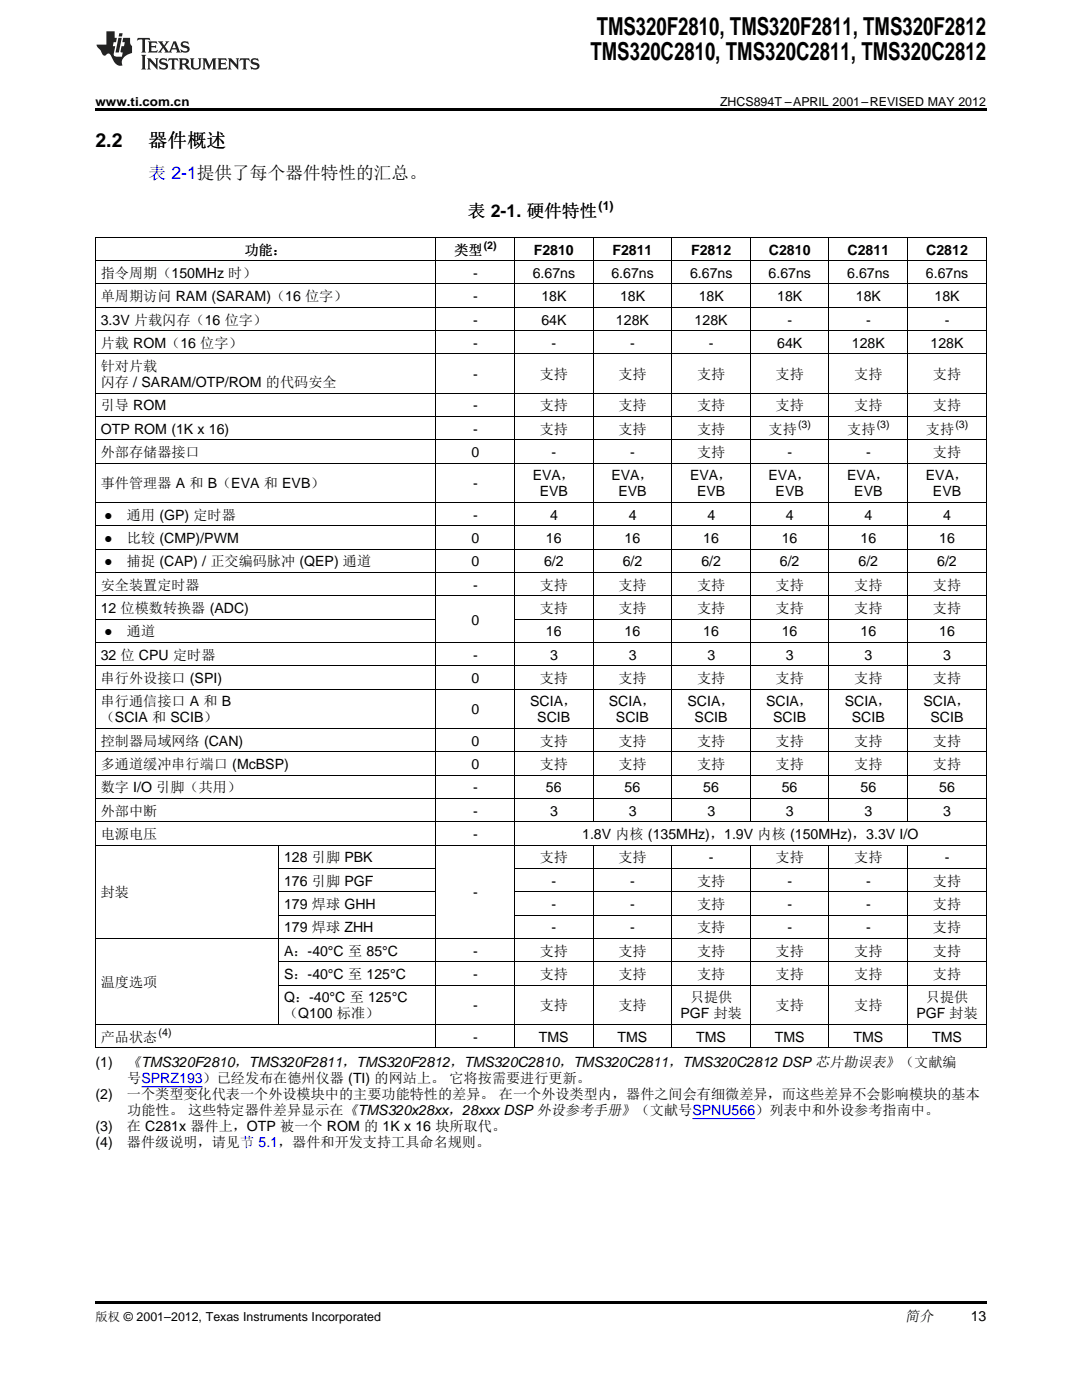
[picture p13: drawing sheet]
<svg xmlns="http://www.w3.org/2000/svg" width="216mm" height="279mm" viewBox="0 0 216 279" stroke-linecap="round" stroke-linejoin="round" font-family="sans-serif">
<defs><g id="words">
<g font-size="4.9">
<text x="117.8" y="12">TMS320C2810, TMS320C2811, TMS320C2812</text>
<text x="119.1" y="7.1">TMS320F2810, TMS320F2811, TMS320F2812</text>
</g>
<g font-size="3.9">
<text x="19" y="29.3">2.2</text>
<text x="29.6" y="29.3">器件概述</text>
</g>
<text font-size="3.5" fill="#00f" x="29.6" y="35.6">表 2-1提供了每个器件特性的汇总。</text>
<text font-size="3.5" x="93.3" y="43.4">表 2-1. 硬件特性</text>
<g font-size="2.9">
<text x="25.3" y="213">《TMS320F2810，TMS320F2811，TMS320F2812，TMS320C2810，TMS320C2811，TMS320C2812 DSP 芯片勘误表》（文献编</text>
<text x="180.6" y="263.6">简介</text>
</g>
<g font-size="2.8">
<text x="48.8" y="50.8">功能：</text>
<text x="90.6" y="50.8">类型</text>
<text x="106.5" y="50.8">F2810</text>
<text x="122.2" y="50.8">F2811</text>
<text x="137.9" y="50.8">F2812</text>
<text x="153.4" y="50.8">C2810</text>
<text x="169.1" y="50.8">C2811</text>
<text x="184.8" y="50.8">C2812</text>
<text x="20.1" y="55.5">指令周期（150MHz 时）</text>
<text x="94.4" y="55.5">-</text>
<text x="106.3" y="55.5">6.67ns</text>
<text x="122" y="55.5">6.67ns</text>
<text x="137.7" y="55.5">6.67ns</text>
<text x="153.4" y="55.5">6.67ns</text>
<text x="169.1" y="55.5">6.67ns</text>
<text x="184.7" y="55.5">6.67ns</text>
<text x="20.1" y="60.1">单周期访问 RAM (SARAM)（16 位字）</text>
<text x="20.1" y="64.8">3.3V 片载闪存（16 位字）</text>
<text x="94.4" y="60.1">-</text>
<text x="94.4" y="64.8">-</text>
<text x="108" y="60.1">18K</text>
<text x="108" y="64.8">64K</text>
<text x="122.9" y="64.8">128K</text>
<text x="123.7" y="60.1">18K</text>
<text x="138.6" y="64.8">128K</text>
<text x="139.4" y="60.1">18K</text>
<text x="155.1" y="60.1">18K</text>
<text x="157.1" y="64.8">-</text>
<text x="170.8" y="60.1">18K</text>
<text x="172.8" y="64.8">-</text>
<text x="186.5" y="60.1">18K</text>
<text x="188.5" y="64.8">-</text>
<text x="20.1" y="69.4">片载 ROM（16 位字）</text>
<text x="94.4" y="69.4">-</text>
<text x="110.1" y="69.4">-</text>
<text x="125.8" y="69.4">-</text>
<text x="141.5" y="69.4">-</text>
<text x="155.1" y="69.4">64K</text>
<text x="170" y="69.4">128K</text>
<text x="185.7" y="69.4">128K</text>
<text x="20.1" y="74.1">针对片载</text>
<text x="20.1" y="77.3">闪存 / SARAM/OTP/ROM 的代码安全</text>
<text x="94.4" y="75.7">-</text>
<text x="107.7" y="75.7">支持</text>
<text x="123.4" y="75.7">支持</text>
<text x="139.1" y="75.7">支持</text>
<text x="154.8" y="75.7">支持</text>
<text x="170.5" y="75.7">支持</text>
<text x="186.2" y="75.7">支持</text>
<text x="20.1" y="81.9">引导 ROM</text>
<text x="94.4" y="81.9">-</text>
<text x="107.7" y="81.9">支持</text>
<text x="123.4" y="81.9">支持</text>
<text x="139.1" y="81.9">支持</text>
<text x="154.8" y="81.9">支持</text>
<text x="170.5" y="81.9">支持</text>
<text x="186.2" y="81.9">支持</text>
<text x="20.1" y="86.6">OTP ROM (1K x 16)</text>
<text x="94.4" y="86.6">-</text>
<text x="107.7" y="86.6">支持</text>
<text x="123.4" y="86.6">支持</text>
<text x="139.1" y="86.6">支持</text>
<text x="153.4" y="86.6">支持</text>
<text x="169.1" y="86.6">支持</text>
<text x="184.7" y="86.6">支持</text>
<text x="20.1" y="91.2">外部存储器接口</text>
<text x="94.1" y="91.2">0</text>
<text x="106.3" y="95.9">EVA，</text>
<text x="110.1" y="91.2">-</text>
<text x="122" y="95.9">EVA，</text>
<text x="125.8" y="91.2">-</text>
<text x="137.7" y="95.9">EVA，</text>
<text x="139.1" y="91.2">支持</text>
<text x="153.4" y="95.9">EVA，</text>
<text x="157.1" y="91.2">-</text>
<text x="169.1" y="95.9">EVA，</text>
<text x="172.8" y="91.2">-</text>
<text x="184.7" y="95.9">EVA，</text>
<text x="186.2" y="91.2">支持</text>
<text x="20.1" y="97.5">事件管理器 A 和 B（EVA 和 EVB）</text>
<text x="94.4" y="97.5">-</text>
<text x="107.7" y="99.1">EVB</text>
<text x="123.4" y="99.1">EVB</text>
<text x="139.1" y="99.1">EVB</text>
<text x="154.8" y="99.1">EVB</text>
<text x="170.5" y="99.1">EVB</text>
<text x="186.2" y="99.1">EVB</text>
<text x="20.8" y="103.7">●</text>
<text x="25.3" y="103.7">通用 (GP) 定时器</text>
<text x="94.4" y="103.7">-</text>
<text x="109.7" y="103.7">4</text>
<text x="125.4" y="103.7">4</text>
<text x="141.1" y="103.7">4</text>
<text x="156.8" y="103.7">4</text>
<text x="172.5" y="103.7">4</text>
<text x="188.2" y="103.7">4</text>
<text x="20.8" y="108.4">●</text>
<text x="20.8" y="113">●</text>
<text x="25.3" y="108.4">比较 (CMP)/PWM</text>
<text x="25.3" y="113">捕捉 (CAP) / 正交编码脉冲 (QEP) 通道</text>
<text x="94.1" y="108.4">0</text>
<text x="94.1" y="113">0</text>
<text x="108.5" y="113">6/2</text>
<text x="108.9" y="108.4">16</text>
<text x="124.2" y="113">6/2</text>
<text x="124.6" y="108.4">16</text>
<text x="139.9" y="113">6/2</text>
<text x="140.3" y="108.4">16</text>
<text x="155.6" y="113">6/2</text>
<text x="156" y="108.4">16</text>
<text x="171.3" y="113">6/2</text>
<text x="171.7" y="108.4">16</text>
<text x="187" y="113">6/2</text>
<text x="187.4" y="108.4">16</text>
<text x="20.1" y="117.7">安全装置定时器</text>
<text x="94.4" y="117.7">-</text>
<text x="107.7" y="117.7">支持</text>
<text x="123.4" y="117.7">支持</text>
<text x="139.1" y="117.7">支持</text>
<text x="154.8" y="117.7">支持</text>
<text x="170.5" y="117.7">支持</text>
<text x="186.2" y="117.7">支持</text>
<text x="20.1" y="122.3">12 位模数转换器 (ADC)</text>
<text x="94.1" y="124.7">0</text>
<text x="107.7" y="122.3">支持</text>
<text x="123.4" y="122.3">支持</text>
<text x="139.1" y="122.3">支持</text>
<text x="154.8" y="122.3">支持</text>
<text x="170.5" y="122.3">支持</text>
<text x="186.2" y="122.3">支持</text>
<text x="20.1" y="131.7">32 位 CPU 定时器</text>
<text x="20.8" y="127">●</text>
<text x="25.3" y="127">通道</text>
<text x="94.4" y="131.7">-</text>
<text x="108.9" y="127">16</text>
<text x="109.7" y="131.7">3</text>
<text x="124.6" y="127">16</text>
<text x="125.4" y="131.7">3</text>
<text x="140.3" y="127">16</text>
<text x="141.1" y="131.7">3</text>
<text x="156" y="127">16</text>
<text x="156.8" y="131.7">3</text>
<text x="171.7" y="127">16</text>
<text x="172.5" y="131.7">3</text>
<text x="187.4" y="127">16</text>
<text x="188.2" y="131.7">3</text>
<text x="20.1" y="136.3">串行外设接口 (SPI)</text>
<text x="94.1" y="136.3">0</text>
<text x="107.7" y="136.3">支持</text>
<text x="123.4" y="136.3">支持</text>
<text x="139.1" y="136.3">支持</text>
<text x="154.8" y="136.3">支持</text>
<text x="170.5" y="136.3">支持</text>
<text x="186.2" y="136.3">支持</text>
<text x="20.1" y="141">串行通信接口 A 和 B</text>
<text x="94.1" y="142.6">0</text>
<text x="105.8" y="141">SCIA，</text>
<text x="121.5" y="141">SCIA，</text>
<text x="137.2" y="141">SCIA，</text>
<text x="152.9" y="141">SCIA，</text>
<text x="168.6" y="141">SCIA，</text>
<text x="184.3" y="141">SCIA，</text>
<text x="20.1" y="144.1">（SCIA 和 SCIB）</text>
<text x="20.1" y="148.8">控制器局域网络 (CAN)</text>
<text x="94.1" y="148.8">0</text>
<text x="107.2" y="144.1">SCIB</text>
<text x="107.7" y="148.8">支持</text>
<text x="122.9" y="144.1">SCIB</text>
<text x="123.4" y="148.8">支持</text>
<text x="138.6" y="144.1">SCIB</text>
<text x="139.1" y="148.8">支持</text>
<text x="154.3" y="144.1">SCIB</text>
<text x="154.8" y="148.8">支持</text>
<text x="170" y="144.1">SCIB</text>
<text x="170.5" y="148.8">支持</text>
<text x="185.7" y="144.1">SCIB</text>
<text x="186.2" y="148.8">支持</text>
<text x="20.1" y="153.5">多通道缓冲串行端口 (McBSP)</text>
<text x="94.1" y="153.5">0</text>
<text x="107.7" y="153.5">支持</text>
<text x="123.4" y="153.5">支持</text>
<text x="139.1" y="153.5">支持</text>
<text x="154.8" y="153.5">支持</text>
<text x="170.5" y="153.5">支持</text>
<text x="186.2" y="153.5">支持</text>
<text x="20.1" y="158.1">数字 I/O 引脚（共用）</text>
<text x="94.4" y="158.1">-</text>
<text x="108.9" y="158.1">56</text>
<text x="124.6" y="158.1">56</text>
<text x="140.3" y="158.1">56</text>
<text x="156" y="158.1">56</text>
<text x="171.7" y="158.1">56</text>
<text x="187.4" y="158.1">56</text>
<text x="20.1" y="162.8">外部中断</text>
<text x="20.1" y="167.4">电源电压</text>
<text x="94.4" y="162.8">-</text>
<text x="94.4" y="167.4">-</text>
<text x="109.7" y="162.8">3</text>
<text x="116.2" y="167.4">1.8V 内核 (135MHz)，1.9V 内核 (150MHz)，3.3V I/O</text>
<text x="125.4" y="162.8">3</text>
<text x="141.1" y="162.8">3</text>
<text x="156.8" y="162.8">3</text>
<text x="172.5" y="162.8">3</text>
<text x="188.2" y="162.8">3</text>
<text x="56.7" y="172.1">128 引脚 PBK</text>
<text x="107.7" y="172.1">支持</text>
<text x="123.4" y="172.1">支持</text>
<text x="141.5" y="172.1">-</text>
<text x="154.8" y="172.1">支持</text>
<text x="170.5" y="172.1">支持</text>
<text x="188.5" y="172.1">-</text>
<text x="20.1" y="179.1">封装</text>
<text x="56.7" y="176.7">176 引脚 PGF</text>
<text x="94.4" y="179.1">-</text>
<text x="110.1" y="176.7">-</text>
<text x="125.8" y="176.7">-</text>
<text x="139.1" y="176.7">支持</text>
<text x="157.1" y="176.7">-</text>
<text x="172.8" y="176.7">-</text>
<text x="186.2" y="176.7">支持</text>
<text x="56.7" y="181.4">179 焊球 GHH</text>
<text x="110.1" y="181.4">-</text>
<text x="125.8" y="181.4">-</text>
<text x="139.1" y="181.4">支持</text>
<text x="157.1" y="181.4">-</text>
<text x="172.8" y="181.4">-</text>
<text x="186.2" y="181.4">支持</text>
<text x="56.7" y="186.1">179 焊球 ZHH</text>
<text x="56.7" y="190.7">A：-40°C 至 85°C</text>
<text x="94.4" y="190.7">-</text>
<text x="107.7" y="190.7">支持</text>
<text x="110.1" y="186.1">-</text>
<text x="123.4" y="190.7">支持</text>
<text x="125.8" y="186.1">-</text>
<text x="139.1" y="186.1">支持</text>
<text x="139.1" y="190.7">支持</text>
<text x="154.8" y="190.7">支持</text>
<text x="157.1" y="186.1">-</text>
<text x="170.5" y="190.7">支持</text>
<text x="172.8" y="186.1">-</text>
<text x="186.2" y="186.1">支持</text>
<text x="186.2" y="190.7">支持</text>
<text x="20.1" y="197">温度选项</text>
<text x="56.7" y="195.4">S：-40°C 至 125°C</text>
<text x="94.4" y="195.4">-</text>
<text x="107.7" y="195.4">支持</text>
<text x="123.4" y="195.4">支持</text>
<text x="139.1" y="195.4">支持</text>
<text x="154.8" y="195.4">支持</text>
<text x="170.5" y="195.4">支持</text>
<text x="186.2" y="195.4">支持</text>
<text x="56.7" y="200">Q：-40°C 至 125°C</text>
<text x="56.7" y="203.2">（Q100 标准）</text>
<text x="94.4" y="201.6">-</text>
<text x="107.7" y="201.6">支持</text>
<text x="123.4" y="201.6">支持</text>
<text x="135.8" y="203.2">PGF 封装</text>
<text x="137.7" y="200">只提供</text>
<text x="154.8" y="201.6">支持</text>
<text x="170.5" y="201.6">支持</text>
<text x="182.8" y="203.2">PGF 封装</text>
<text x="184.7" y="200">只提供</text>
<text x="20.1" y="207.9">产品状态</text>
<text x="94.4" y="207.9">-</text>
<text x="107.5" y="207.9">TMS</text>
<text x="123.2" y="207.9">TMS</text>
<text x="138.9" y="207.9">TMS</text>
<text x="154.6" y="207.9">TMS</text>
<text x="170.3" y="207.9">TMS</text>
<text x="186" y="207.9">TMS</text>
<text x="19" y="213">(1)</text>
<text x="19" y="219.4">(2)</text>
<text x="25.3" y="219.4">一个类型变化代表一个外设模块中的主要功能特性的差异。 在一个外设类型内，器件之间会有细微差异，而这些差异不会影响模块的基本</text>
<text x="25.4" y="216.2">号SPRZ193）已经发布在德州仪器 (TI) 的网站上。 它将按需要进行更新。</text>
<text x="19" y="225.7">(3)</text>
<text x="25.3" y="225.7">在 C281x 器件上，OTP 被一个 ROM 的 1K x 16 块所取代。</text>
<text x="25.4" y="222.5">功能性。 这些特定器件差异显示在《TMS320x28xx，28xxx DSP 外设参考手册》（文献号SPNU566）列表中和外设参考指南中。</text>
<text x="19" y="228.9">(4)</text>
<text x="25.3" y="228.9">器件级说明，请见节 5.1，器件和开发支持工具命名规则。</text>
<text x="193.7" y="263.6">13</text>
</g>
<g font-size="2.5">
<text x="19" y="21.1">www.ti.com.cn</text>
<text x="143.7" y="21.1">ZHCS894T –APRIL 2001–REVISED MAY 2012</text>
<text x="119.5" y="42">(1)</text>
<text x="19" y="263.6">版权 © 2001–2012, Texas Instruments Incorporated</text>
</g>
<g font-size="2.1">
<text x="96.5" y="49.7">(2)</text>
<text x="159.2" y="85.4">(3)</text>
<text x="174.9" y="85.4">(3)</text>
<text x="190.6" y="85.4">(3)</text>
<text x="31.6" y="206.7">(4)</text>
</g>
</g></defs>
<g fill="#231f20">
<path d="M27.5 7.6l-.1 .5 .4-.2h.6v.1v2.1l-.2 .4h1l-.3-.4v-2.1l.1-.1h.5l.5 .2-.2-.5zM29.5 8.3l.2 .3v1.5l-.2 .4h1.8l.2-.6a1.04 1.04 0 0 1-1.3 .2v-.7h.6l.3 .2v-.6l-.3 .2h-.6v-.6l.8-.1 .4 .3-.2-.5zM31.5 8.3l.9 1.1-.9 1.1h.8l-.2-.2 .5-.7 .4 .7-.2 .2h1.5l-.1-.2 .1-.4h.9l.1 .4-.2 .2h1l-.3-.3-.7-1.9h-.5l-.9 2-.8-1 .9-1h-.8l.1 .3-.3 .5-.4-.6 .2-.2zM34.7 8.6l.4 1h-.7zM36.3 8.4a.63 .63 0 0 0-.2 .7 .63 .63 0 0 0 .6 .4l.6 .2 .1 .2a.75 .75 0 0 1-.7 .4 .75 .75 0 0 1-.6-.5l.1 .7 .1-.1a1.11 1.11 0 0 0 1.5-.6 1.13 1.13 0 0 0-1.2-.8l-.1-.4a1.04 1.04 0 0 1 1.2 .2l-.2-.5-.1 .1-.5-.2zM28.2 10.9l.2 .4v2.2l-.2 .4h1l-.3-.4v-2.2l.3-.4zM29.3 11.6l.3 .4v1.5l-.3 .4h.8l-.2-.4v-1.3l1.5 1.7v-1.9l.2-.4h-.7l.2 .4v.9l-1.1-1.3zM32 11.8a.62 .62 0 0 0-.2 .7 .62 .62 0 0 0 .6 .4l.6 .1 .1 .3a.76 .76 0 0 1-.7 .3 .76 .76 0 0 1-.6-.4l.1 .7 .1-.1a1.11 1.11 0 0 0 1.5-.6 1.13 1.13 0 0 0-1.2-.8l-.1-.4a1.04 1.04 0 0 1 1.2 .2l-.2-.6-.1 .1-.5-.1zM33.7 11.6l-.2 .6a.61 .61 0 0 1 .8-.3v1.6l-.2 .4h.9l-.2-.4v-1.6a.63 .63 0 0 1 .8 .3l-.2-.6zM35.6 11.6l.3 .4v1.5l-.3 .4h1l-.2-.2v-.8l.5 .2a.76 .76 0 0 0 1.2 .7l-1-1a.58 .58 0 0 0 .6-.5 .58 .58 0 0 0-.5-.6zM36.4 11.9h.1a.45 .45 0 0 1 .5 .1 .45 .45 0 0 1 .1 .5l-.7 .2zM37.9 11.6l.2 .2a2.17 2.17 0 0 0 .3 1.9 .99 .99 0 0 0 1.6-.6v-1.1l.2-.4h-.7l.2 .2a1.92 1.92 0 0 1-.2 1.8 .6 .6 0 0 1-.9-.5v-1.1l.2-.4zM40.4 11.6l.2 .4v1.5l-.2 .4h.7l-.2-.4v-1.4l.8 1.8 .8-1.8v1.4l-.2 .4h.9l-.2-.4v-1.5l.2-.4h-.8l-.6 1.5-.6-1.5zM43.4 11.6l.2 .4v1.5l-.2 .4h1.8l.2-.6a1.04 1.04 0 0 1-1.3 .1v-.6h.5l.4 .2v-.6l-.4 .2h-.5v-.7h.8l.3 .3-.1-.6zM45.5 11.6l.2 .4v1.5l-.2 .4h.7l-.2-.4v-1.3l1.5 1.7v-1.9l.2-.4h-.7l.2 .4v.9l-1.1-1.3zM47.9 11.6l-.1 .6a.61 .61 0 0 1 .8-.3v1.6l-.3 .4h1l-.3-.4 .1-1.6a.63 .63 0 0 1 .7 .3l-.1-.6zM50.2 11.8a.62 .62 0 0 0-.2 .7 .62 .62 0 0 0 .6 .4l.6 .1 .2 .3a.76 .76 0 0 1-.8 .3 .76 .76 0 0 1-.6-.4l.1 .7 .2-.1a1.11 1.11 0 0 0 1.5-.6 1.13 1.13 0 0 0-1.3-.8l-.1-.4a1.04 1.04 0 0 1 1.2 .2l-.1-.6-.2 .1-.5-.1z"/>
<path d="M21.2 6.3v2.6h-1.9l.1 .4 .7 .9a.91 .91 0 0 0 1 .8 .56 .56 0 0 1 .5-.3 .56 .56 0 0 1 .5 .3l.4 .8a1.53 1.53 0 0 0 1.9 1.2 1.54 1.54 0 0 1 1-2.1l.9-.3v-1.4a1.52 1.52 0 0 1-.3-1.6h-1.4l-.2 .8h.5l-.2 .8h-.4l-.2 1v.2l.4 .1-.2 .8a1.93 1.93 0 0 1-1.6-.3l.3-1.8h-.5l.2-.8h.4l.2-.8h-.4v-1.3zM23.6 7.6l-.6 2.9h.7l.6-2.9zM23.8 6.6l-.1 .7h.6l.2-.7z"/>
</g>
<path d="M19 21.6h177.8v.6h-177.8zM19 259.7h177.8v.5h-177.8z" fill="#000"/>
<g fill="none" stroke="#000" stroke-width=".2">
<path d="M19 56.7h177.8M19 52h177.8M19 47.4h177.8M19.1 47.4v161.7M87 47.4v161.7M102.6 47.4v161.7M118.3 47.4v116.6M134 47.4v116.6M149.7 47.4v116.6M165.4 47.4v116.6M181.1 47.4v116.6M196.8 47.4v161.7"/>
<path d="M19 78.5h177.8M19 70.6h177.8M19 66h177.8M19 61.3h177.8M19 92.4h177.8M19 87.8h177.8M19 83.1h177.8M19 118.9h177.8M19 114.2h177.8M19 109.6h177.8M19 104.9h177.8M19 100.3h177.8"/>
<path d="M19 137.5h177.8M19 132.9h177.8M19 128.2h177.8M19 123.6h68M102.7 123.6h94.1M19 159.3h177.8M19 154.7h177.8M19 150h177.8M19 145.4h177.8M19 168.6h177.8M19 164h177.8M55.6 168.7v35.8"/>
<path d="M55.6 178h31.4M55.6 173.3h31.4M102.7 178h94.1M102.7 173.3h94.1M118.3 168.7v40.4M134 168.7v40.4M149.7 168.7v40.4M165.4 168.7v40.4M181.1 168.7v40.4M19 187.3h177.8M55.6 196.6h141.2M55.6 191.9h141.2"/>
<path d="M55.6 182.6h31.4M102.7 182.6h94.1M19 209.1h177.8M19 204.4h177.8"/>
</g>
<path d="M28.2 216.9h12.3M138.1 223.2h12.6" fill="none" stroke="#00f" stroke-width=".2"/>
<use href="#words"/>
</svg>
